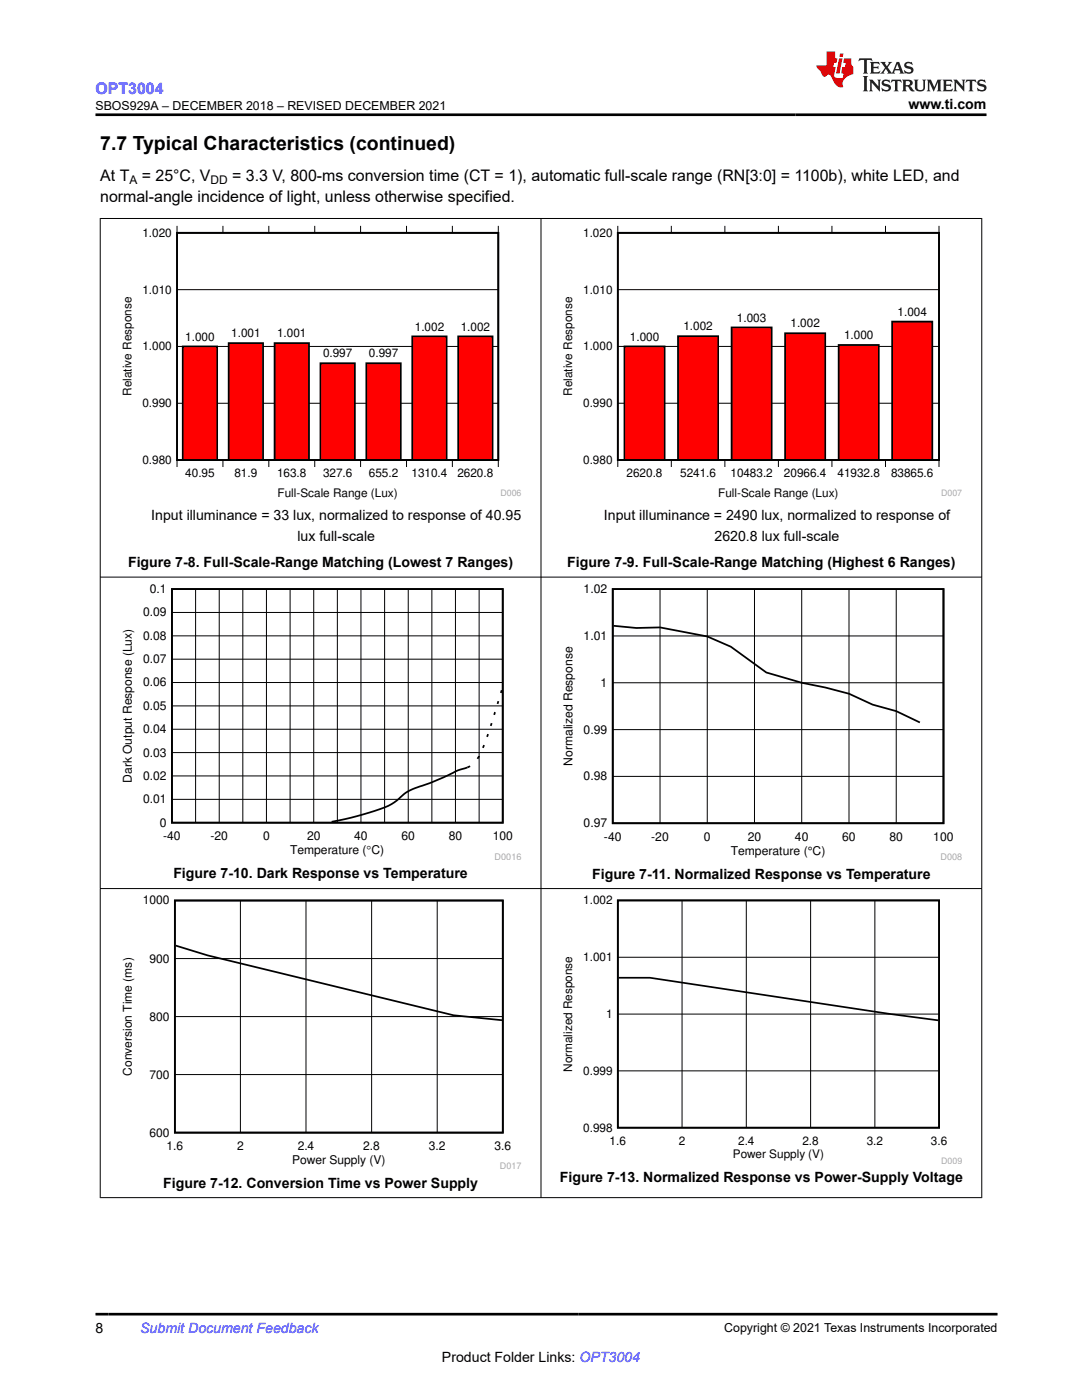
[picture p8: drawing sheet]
<svg xmlns="http://www.w3.org/2000/svg" width="216mm" height="279mm" viewBox="0 0 216 279" stroke-linecap="round" stroke-linejoin="round" font-family="sans-serif">
<defs><g id="words">
<text font-size="3.9" x="20" y="29.9">7.7 Typical Characteristics (continued)</text>
<text font-size="3.2" fill="#00f" x="19" y="18.7">OPT3004</text>
<g font-size="3.2">
<text x="20" y="36.1">At T</text>
<text x="20" y="40.3">normal-angle incidence of light, unless otherwise specified.</text>
<text x="28.3" y="36.1">= 25°C, V</text>
<text x="46.3" y="36.1">= 3.3 V, 800-ms conversion time (CT = 1), automatic full-scale range (RN[3:0] = 1100b), white LED, and</text>
</g>
<g font-size="2.8">
<text x="181.3" y="21.8">www.ti.com</text>
<text x="30.2" y="103.7">Input illuminance = 33 lux, normalized to response of 40.95</text>
<text x="59.3" y="108">lux full-scale</text>
<text x="120.5" y="103.7">Input illuminance = 2490 lux, normalized to response of</text>
<text x="142.6" y="107.9">2620.8 lux full-scale</text>
<text x="25.6" y="113.2">Figure 7-8. Full-Scale-Range Matching (Lowest 7 Ranges)</text>
<text x="113.2" y="113.2">Figure 7-9. Full-Scale-Range Matching (Highest 6 Ranges)</text>
<text x="34.6" y="175.2">Figure 7-10. Dark Response vs Temperature</text>
<text x="118.2" y="175.3">Figure 7-11. Normalized Response vs Temperature</text>
<text x="32.6" y="237">Figure 7-12. Conversion Time vs Power Supply</text>
<text x="111.7" y="235.9">Figure 7-13. Normalized Response vs Power-Supply Voltage</text>
<text x="19" y="266.1">8</text>
<text x="88.2" y="271.7">Product Folder Links: OPT3004</text>
</g>
<text font-size="2.8" fill="#00f" x="28" y="266.1">Submit Document Feedback</text>
<g font-size="2.5">
<text x="19" y="21.9">SBOS929A – DECEMBER 2018 – REVISED DECEMBER 2021</text>
<text x="144.5" y="265.8">Copyright © 2021 Texas Instruments Incorporated</text>
</g>
<g font-size="2.4">
<text x="25.8" y="36.7">A</text>
<text x="42" y="36.7">DD</text>
<text x="28.4" y="47.2">1.020</text>
<text x="116.4" y="47.2">1.020</text>
<text x="28.4" y="58.6">1.010</text>
<text x="116.4" y="58.6">1.010</text>
<text x="82.8" y="66">1.002</text>
<text x="91.9" y="66">1.002</text>
<text x="136.4" y="65.9">1.002</text>
<text x="147.1" y="64.2">1.003</text>
<text x="157.7" y="65.4">1.002</text>
<text x="179.1" y="63">1.004</text>
<text x="28.4" y="69.9">1.000</text>
<text x="37" y="68">1.000</text>
<text x="46.1" y="67.3">1.001</text>
<text x="55.3" y="67.3">1.001</text>
<text x="64.5" y="71.3">0.997</text>
<text x="73.6" y="71.3">0.997</text>
<text x="116.4" y="69.9">1.000</text>
<text x="125.7" y="68">1.000</text>
<text x="168.4" y="67.7">1.000</text>
<text x="26.2" y="79" transform="rotate(-90 26.2 79)">Relative Response</text>
<text x="28.4" y="81.3">0.990</text>
<text x="114.2" y="79" transform="rotate(-90 114.2 79)">Relative Response</text>
<text x="116.4" y="81.2">0.990</text>
<text x="28.4" y="92.6">0.980</text>
<text x="37" y="95.3">40.95</text>
<text x="46.8" y="95.3">81.9</text>
<text x="55.3" y="95.3">163.8</text>
<text x="64.5" y="95.3">327.6</text>
<text x="73.6" y="95.3">655.2</text>
<text x="82.1" y="95.3">1310.4</text>
<text x="91.3" y="95.3">2620.8</text>
<text x="116.4" y="92.6">0.980</text>
<text x="125" y="95.3">2620.8</text>
<text x="135.7" y="95.3">5241.6</text>
<text x="145.8" y="95.3">10483.2</text>
<text x="156.4" y="95.3">20966.4</text>
<text x="167.1" y="95.3">41932.8</text>
<text x="177.8" y="95.3">83865.6</text>
<text x="55.4" y="99.2">Full-Scale Range (Lux)</text>
<text x="143.3" y="99.2">Full-Scale Range (Lux)</text>
<text x="29.9" y="118.4">0.1</text>
<text x="116.5" y="118.4">1.02</text>
<text x="28.6" y="123">0.09</text>
<text x="28.6" y="127.7">0.08</text>
<text x="116.5" y="127.7">1.01</text>
<text x="28.6" y="137">0.06</text>
<text x="28.6" y="132.3">0.07</text>
<text x="119.8" y="137.1">1</text>
<text x="28.6" y="141.7">0.05</text>
<text x="28.6" y="146.3">0.04</text>
<text x="116.5" y="146.4">0.99</text>
<text x="28.6" y="155.6">0.02</text>
<text x="28.6" y="151">0.03</text>
<text x="114.2" y="152.8" transform="rotate(-90 114.2 152.8)">Normalized Response</text>
<text x="116.5" y="155.7">0.98</text>
<text x="26.3" y="156.2" transform="rotate(-90 26.3 156.2)">Dark Output Response (Lux)</text>
<text x="28.6" y="160.3">0.01</text>
<text x="31.9" y="165">0</text>
<text x="32.6" y="167.7">-40</text>
<text x="42" y="167.7">-20</text>
<text x="52.5" y="167.7">0</text>
<text x="61.3" y="167.7">20</text>
<text x="70.7" y="167.7">40</text>
<text x="80.1" y="167.7">60</text>
<text x="89.6" y="167.7">80</text>
<text x="98.3" y="167.7">100</text>
<text x="116.5" y="165.1">0.97</text>
<text x="120.5" y="167.9">-40</text>
<text x="129.9" y="167.9">-20</text>
<text x="140.4" y="167.9">0</text>
<text x="149.2" y="167.9">20</text>
<text x="158.6" y="167.9">40</text>
<text x="168.1" y="167.9">60</text>
<text x="177.5" y="167.9">80</text>
<text x="186.2" y="167.9">100</text>
<text x="57.9" y="170.5">Temperature (qC)</text>
<text x="145.8" y="170.6">Temperature (°C)</text>
<text x="28.5" y="180.5">1000</text>
<text x="116.4" y="180.5">1.002</text>
<text x="116.4" y="191.8">1.001</text>
<text x="29.8" y="192.1">900</text>
<text x="29.8" y="203.7">800</text>
<text x="120.9" y="203.2">1</text>
<text x="26.3" y="214.7" transform="rotate(-90 26.3 214.7)">Conversion Time (ms)</text>
<text x="29.8" y="215.2">700</text>
<text x="114.2" y="213.9" transform="rotate(-90 114.2 213.9)">Normalized Response</text>
<text x="116.4" y="214.5">0.999</text>
<text x="29.8" y="226.8">600</text>
<text x="116.4" y="225.8">0.998</text>
<text x="33.2" y="229.6">1.6</text>
<text x="47.3" y="229.6">2</text>
<text x="58.3" y="232.3">Power Supply (V)</text>
<text x="59.4" y="229.6">2.4</text>
<text x="72.5" y="229.6">2.8</text>
<text x="85.6" y="229.6">3.2</text>
<text x="98.7" y="229.6">3.6</text>
<text x="121.6" y="228.5">1.6</text>
<text x="135.4" y="228.5">2</text>
<text x="146.2" y="231.2">Power Supply (V)</text>
<text x="147.3" y="228.5">2.4</text>
<text x="160.1" y="228.5">2.8</text>
<text x="172.9" y="228.5">3.2</text>
<text x="185.8" y="228.5">3.6</text>
</g>
<g font-size="1.8" fill="#a8a8a8">
<text x="99.8" y="99">D006</text>
<text x="187.8" y="99">D007</text>
<text x="98.7" y="171.6">D0016</text>
<text x="187.7" y="171.7">D008</text>
<text x="99.7" y="233.4">D017</text>
<text x="187.8" y="232.2">D009</text>
</g>
</g></defs>
<path d="M35.3 46.5h64.1v45.3h-64.1z" fill="none" stroke="#000" stroke-width=".34"/>
<g fill="none" stroke="#000" stroke-width=".2">
<path d="M35.3 45.1v1.4h64.1v-1.4M35.3 57.8h64.1M44.5 45.1v1.4M53.6 45.1v1.4M62.8 45.1v1.4M72 45.1v1.4M81.1 45.1v1.4M90.3 45.1v1.4M35.3 69.1h64.1M35.3 93.2v-1.4h64.1v1.4M35.3 80.5h64.1M44.5 91.8v1.4"/>
<path d="M53.6 91.8v1.4M62.8 91.8v1.4M72 91.8v1.4M81.1 91.8v1.4M90.3 91.8v1.4"/>
</g>
<path d="M36.5 69.1h6.8v22.7h-6.8z" fill-rule="evenodd" fill="#f00"/>
<path d="M36.5 69.1h6.8v22.7h-6.8z" fill="none" stroke="#000" stroke-width=".34"/>
<path d="M45.6 68.5h6.9v23.3h-6.9z" fill-rule="evenodd" fill="#f00"/>
<path d="M45.6 68.5h6.9v23.3h-6.9z" fill="none" stroke="#000" stroke-width=".34"/>
<path d="M54.8 68.5h6.9v23.3h-6.9z" fill-rule="evenodd" fill="#f00"/>
<path d="M54.8 68.5h6.9v23.3h-6.9z" fill="none" stroke="#000" stroke-width=".34"/>
<path d="M63.9 72.5h6.9v19.3h-6.9z" fill-rule="evenodd" fill="#f00"/>
<path d="M63.9 72.5h6.9v19.3h-6.9z" fill="none" stroke="#000" stroke-width=".34"/>
<path d="M73.1 72.5h6.9v19.3h-6.9z" fill-rule="evenodd" fill="#f00"/>
<path d="M73.1 72.5h6.9v19.3h-6.9z" fill="none" stroke="#000" stroke-width=".34"/>
<path d="M82.3 67.1h6.8v24.7h-6.8z" fill-rule="evenodd" fill="#f00"/>
<path d="M82.3 67.1h6.8v24.7h-6.8z" fill="none" stroke="#000" stroke-width=".34"/>
<path d="M91.4 67.1h6.9v24.7h-6.9z" fill-rule="evenodd" fill="#f00"/>
<path d="M35.3 46.5h64.1v45.3h-64.1zM91.4 67.1h6.9v24.7h-6.9z" fill="none" stroke="#000" stroke-width=".34"/>
<path d="M111.9 45h80.1v54.7h-80.1z" fill-rule="evenodd" fill="#fff"/>
<path d="M123.3 46.5h64.1v45.3h-64.1z" fill="none" stroke="#000" stroke-width=".34"/>
<g fill="none" stroke="#000" stroke-width=".2">
<path d="M123.3 45.1v1.4h64.1v-1.4M123.3 57.8h64.1M134 45.1v1.4M144.6 45.1v1.4M155.3 45.1v1.4M166 45.1v1.4M176.7 45.1v1.4M123.3 69.1h64.1M123.3 93.2v-1.4h64.1v1.4M123.3 80.5h64.1M134 91.8v1.4M144.6 91.8v1.4"/>
<path d="M155.3 91.8v1.4M166 91.8v1.4M176.7 91.8v1.4"/>
</g>
<path d="M124.6 69.1h8v22.7h-8z" fill-rule="evenodd" fill="#f00"/>
<path d="M124.6 69.1h8v22.7h-8z" fill="none" stroke="#000" stroke-width=".34"/>
<path d="M135.3 67.1h8v24.7h-8z" fill-rule="evenodd" fill="#f00"/>
<path d="M135.3 67.1h8v24.7h-8z" fill="none" stroke="#000" stroke-width=".34"/>
<path d="M146 65.3h8v26.5h-8z" fill-rule="evenodd" fill="#f00"/>
<path d="M146 65.3h8v26.5h-8z" fill="none" stroke="#000" stroke-width=".34"/>
<path d="M156.7 66.5h8v25.3h-8z" fill-rule="evenodd" fill="#f00"/>
<path d="M156.7 66.5h8v25.3h-8z" fill="none" stroke="#000" stroke-width=".34"/>
<path d="M167.3 68.8h8.1v23h-8.1z" fill-rule="evenodd" fill="#f00"/>
<path d="M167.3 68.8h8.1v23h-8.1z" fill="none" stroke="#000" stroke-width=".34"/>
<path d="M178 64.2h8v27.6h-8z" fill-rule="evenodd" fill="#f00"/>
<path d="M123.3 46.5h64.1v45.3h-64.1zM178 64.2h8v27.6h-8z" fill="none" stroke="#000" stroke-width=".34"/>
<path d="M24 116.6h80v55h-80z" fill-rule="evenodd" fill="#fff"/>
<path d="M34.3 117.6h66v46.6h-66zM122.3 117.6h66v46.7h-66zM99.4 139.9l-.1 .6M100.1 137.7l-.2 .6M122.4 124.9l4.6 .4 4.7-.1 9.4 1.8 4.7 2.1 7.1 5.1 7.1 2.1 4.7 .9 4.7 1.2 4.7 2.2 4.7 1.3 4.7 2.3M93.8 152.9l-.5 .3a22 22 0 0 0-5.2 2.1l-3.8 1.5a9.9 9.9 0 0 0-5.2 3 18.2 18.2 0 0 1-6.6 2.7l-6.3 1.5M95.6 150.9l-.3 .5M96.6 148.7l-.2 .5M97.4 146.5l-.2 .6M98.1 144.3l-.2 .6M98.8 142.1l-.2 .6" fill="none" stroke="#000" stroke-width=".35"/>
<g fill="none" stroke="#000" stroke-width=".2">
<path d="M39 117.6v46.6M43.7 117.6v46.6M48.5 117.6v46.6M53.2 117.6v46.6M57.9 117.6v46.6M62.6 117.6v46.6M67.3 117.6v46.6M72 117.6v46.6M76.7 117.6v46.6M81.5 117.6v46.6M86.2 117.6v46.6M90.9 117.6v46.6"/>
<path d="M95.6 117.6v46.6M131.7 117.6v46.7M141.1 117.6v46.7M150.5 117.6v46.7M160 117.6v46.7M169.4 117.6v46.7M178.8 117.6v46.7M34.3 136.2h66M34.3 131.6h66M34.3 126.9h66M34.3 122.2h66M122.3 126.9h66"/>
<path d="M122.3 136.3h66M34.3 159.5h66M34.3 154.9h66M34.3 150.2h66M34.3 145.5h66M34.3 140.9h66M122.3 154.9h66M122.3 145.6h66"/>
</g>
<path d="M24 178.8h80v54.6h-80z" fill-rule="evenodd" fill="#fff"/>
<path d="M34.9 179.7h65.4v46.3h-65.4zM35.1 188.7l6.3 2 49.1 11.9 9.7 1" fill="none" stroke="#000" stroke-width=".35"/>
<path d="M48 179.7v46.3M61.1 179.7v46.3M74.2 179.7v46.3M87.2 179.7v46.3M34.9 191.3h65.4M34.9 214.5h65.4M34.9 202.9h65.4" fill="none" stroke="#000" stroke-width=".2"/>
<path d="M111.9 178.8h80.1v53.5h-80.1z" fill-rule="evenodd" fill="#fff"/>
<path d="M123.3 179.7h64.1v45.4h-64.1zM123.4 195.1h6.3l48.1 7.3 9.4 1.2" fill="none" stroke="#000" stroke-width=".34"/>
<g fill="none" stroke="#000" stroke-width=".2">
<path d="M19.9 43.6h176.1M20 43.5v195.6M107.9 43.5v195.6M195.9 43.5v195.6M19.9 115.2h176.1M19.9 177.3h176.1M136.1 179.7v45.4M148.9 179.7v45.4M161.7 179.7v45.4M174.6 179.7v45.4M123.3 191h64.1M123.3 213.7h64.1"/>
<path d="M123.3 202.4h64.1M19.9 239h176.1"/>
</g>
<path d="M171.5 11.6l-.2 .6 .5-.2h.6v.1v2.2l-.2 .4h1l-.2-.4v-2.2v-.1h.5l.5 .2-.1-.6zM173.6 12.4l.2 .3v1.6l-.2 .4h1.9l.1-.6a1.08 1.08 0 0 1-1.3 .2v-.7h.6l.4 .2v-.7l-.4 .2h-.6v-.5l.2-.2a1 1 0 0 1 1 .3l-.1-.5zM175.7 12.4l.9 1.1-1 1.2h.9l-.2-.2 .5-.8 .4 .8-.2 .2h1.6l-.2-.2 .2-.5h.9l.1 .5-.1 .2h.9l-.2-.4-.8-1.9h-.5l-.9 2.1-.9-1.1 .9-1h-.8l.2 .2-.4 .6-.4-.6 .2-.2zM179 12.8l.4 1h-.7zM180.7 12.5a.65 .65 0 0 0-.2 .7 .65 .65 0 0 0 .6 .5l.6 .1 .1 .3a.79 .79 0 0 1-.7 .4 .79 .79 0 0 1-.7-.5l.1 .7 .2-.1a.93 .93 0 0 0 1.1 0 .93 .93 0 0 0 .4-.9 1.46 1.46 0 0 0-1.2-.6l-.1-.3a1.09 1.09 0 0 1 1.2 .2l-.2-.6-.1 .1-.5-.2zM172.2 15.2l.2 .4v2.2l-.2 .4h1l-.2-.4v-2.2l.2-.4zM173.4 15.9l.2 .4v1.5l-.2 .4h.8l-.3-.4 .1-1.3 1.6 1.8v-2l.2-.4h-.7l.1 .2 .1 1.1-1.2-1.3zM176.2 16a.65 .65 0 0 0-.2 .8 .65 .65 0 0 0 .6 .4l.6 .2 .1 .2a.79 .79 0 0 1-.7 .4 .79 .79 0 0 1-.7-.5l.1 .7 .2-.1a.93 .93 0 0 0 1.1 .1 .93 .93 0 0 0 .4-1 1.46 1.46 0 0 0-1.2-.5l-.1-.4a1.09 1.09 0 0 1 1.2 .2l-.1-.6-.2 .1-.5-.1zM177.9 15.9l-.1 .6a.63 .63 0 0 1 .8-.3v1.6l-.3 .4h1l-.2-.4v-1.6a.66 .66 0 0 1 .8 .3l-.1-.6zM180 15.9l.2 .4v1.5l-.2 .4h1l-.2-.2-.1-.7h.5l.1 .2a.79 .79 0 0 0 1.2 .6l-1-.9a.61 .61 0 0 0 .6-.6 .61 .61 0 0 0-.5-.7zM180.8 16.2h.1a.47 .47 0 0 1 .5 .1 .47 .47 0 0 1 .1 .5l-.1 .1-.7 .1zM182.3 15.9l.2 .2a2.27 2.27 0 0 0 .4 2 1.04 1.04 0 0 0 1.7-.7v-1.3l.2-.2h-.8l.2 .4v1.1a.6 .6 0 0 1-.6 .6 .6 .6 0 0 1-.6-.6v-1.1l.3-.4zM184.9 15.9l.2 .4v1.5l-.2 .4h.8l-.3-.4v-1.4l.9 1.9 .9-1.9v1.4l-.3 .4h1l-.2-.4v-1.5l.2-.4h-.8l-.7 1.5-.6-1.5zM188.1 15.9l.2 .4v1.5l-.2 .4h1.9l.1-.6a1.09 1.09 0 0 1-1.3 .2v-.7h.6l.4 .2v-.6l-.4 .2h-.6v-.6l.2-.1a1.01 1.01 0 0 1 1 .3l-.1-.6zM190.2 15.9l.3 .4v1.5l-.3 .4h.8l-.2-.4v-1.3l1.6 1.8v-2l.2-.4h-.7l.2 .2v1.1l-1.2-1.3zM192.8 15.9l-.1 .6a.63 .63 0 0 1 .8-.3v1.6l-.3 .4h1l-.2-.4v-1.6a.66 .66 0 0 1 .8 .3l-.1-.6zM195.2 16a.65 .65 0 0 0-.2 .8 .65 .65 0 0 0 .6 .4l.6 .2 .2 .2a.79 .79 0 0 1-.7 .4 .79 .79 0 0 1-.7-.5l.1 .7 .2-.1a.93 .93 0 0 0 1 .1 .93 .93 0 0 0 .5-1 1.46 1.46 0 0 0-1.3-.5v-.4a1.09 1.09 0 0 1 1.2 .2l-.2-.6-.2 .1-.5-.1z" fill="#231f20"/>
<path d="M164.9 10.3v2.7h-2l.1 .4 .8 1a.95 .95 0 0 0 1 .9 .59 .59 0 0 1 .5-.4 .59 .59 0 0 1 .5 .3l.4 .8a1.59 1.59 0 0 0 2.1 1.4 1.61 1.61 0 0 1 1-2.3l1-.3-.1-1.5a1.59 1.59 0 0 1-.3-1.7h-1.5l-.2 .9h.6l-.2 .9h-.5l-.2 .9v.3l.4 .1-.1 .9h-.7a.73 .73 0 0 1-1-.7l.3-1.5h-.5l.1-.9h.5l.2-.9h-.5v-1.3zM167.4 11.6l-.6 3.1h.7l.6-3.1zM167.6 10.7l-.1 .6h.7l.1-.6z" fill="#ed1c24"/>
<path d="M19 22.9h177.8M19 262.3h180" fill="none" stroke="#000" stroke-width=".53"/>
<use href="#words"/>
</svg>
